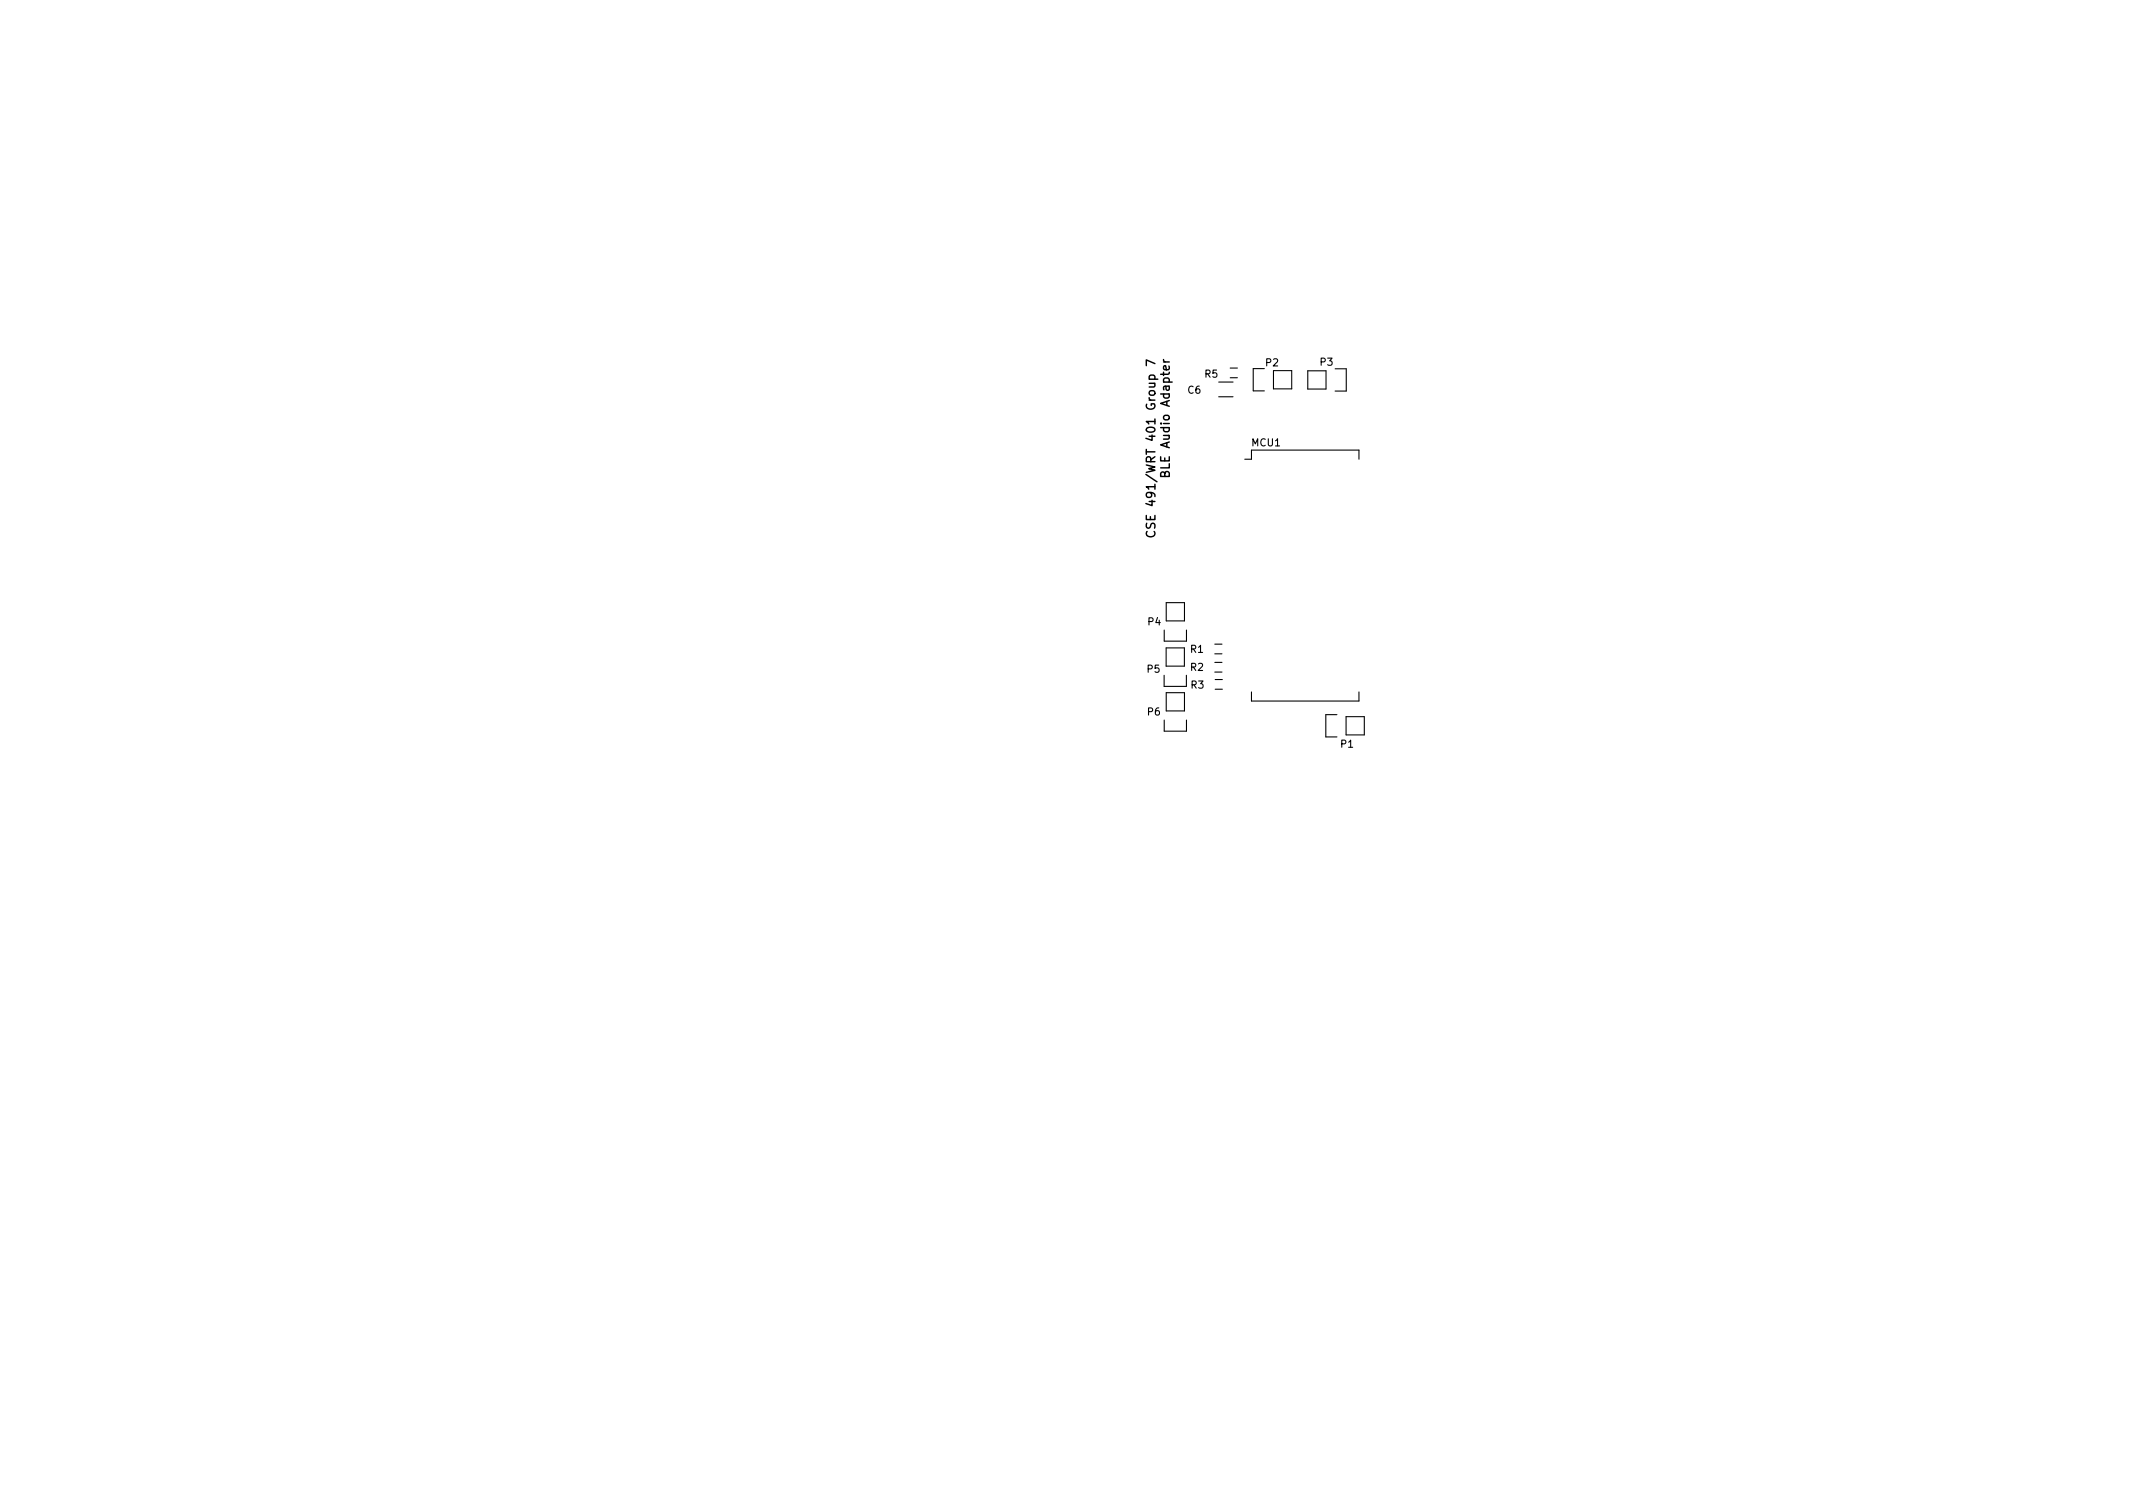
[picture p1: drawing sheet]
<svg xmlns="http://www.w3.org/2000/svg" width="297mm" height="210mm" viewBox="0 0 297 210" stroke-linecap="round" stroke-linejoin="round" font-family="sans-serif">
<defs><g id="words">
<g font-size="1.7">
<text x="162.9" y="65.3" transform="rotate(-90 162.9 65.3)">BLE Audio Adapter</text>
<text x="160.9" y="71" transform="rotate(-90 160.9 71)">CSE 491/WRT 401 Group 7</text>
</g>
<g font-size="1.4">
<text x="167.8" y="52.6">R5</text>
<text x="176.3" y="51">P2</text>
<text x="183.9" y="50.9">P3</text>
<text x="165.4" y="54.8">C6</text>
<text x="174.3" y="62.1">MCU1</text>
<text x="159.9" y="87.1">P4</text>
<text x="159.8" y="93.7">P5</text>
<text x="165.8" y="90.9">R1</text>
<text x="165.8" y="93.4">R2</text>
<text x="165.9" y="95.9">R3</text>
<text x="159.8" y="99.6">P6</text>
<text x="186.7" y="104.1">P1</text>
</g>
</g></defs>
<path d="M159.6 71.8v.5h1.2v-.5M159.7 72.9l-.1 .4 .1 .2h.4l.2-.5 .3-.1 .2 .2v.4M159.7 74a.48 .48 0 0 0 0 .6 .48 .48 0 0 0 .6 .1 .45 .45 0 0 0 .5-.2 .45 .45 0 0 0-.1-.5M160.2 71.9v.4M162.2 65.9a.32 .32 0 0 1 .3-.3 .32 .32 0 0 1 .3 .3v.4h-1.2v-.4l.1-.1 .3-.1 .1 .1 .1 .5" fill="none" stroke="#000" stroke-width=".2"/>
<g fill="none" stroke="#000" stroke-width=".15">
<path d="M169.7 55.2h2M169.7 53.2h2M171.3 51.2h1M171.3 52.6h1M176.1 51.3h-1.6v3.1h1.6M177.3 51.6h2.6v2.5h-2.6zM182.1 51.6h2.6v2.6h-2.6zM185.9 51.4h1.6v3.1h-1.6M173.3 63.9h1v-1.2h14.9v1.2M162.1 94v1.6h3.1v-1.6M162.1 87.7v1.6h3.1v-1.6M162.4 90.2h2.5v2.6h-2.5z"/>
<path d="M162.4 83.9h2.5v2.6h-2.5zM162.4 96.5h2.5v2.5h-2.5zM169.2 89.7h1M169.2 91h1M169.2 92.2h1M169.2 93.6h1M169.2 94.6h1M169.2 96h1M174.3 96.3v1.3h14.9v-1.3M186.2 99.5h-1.6v3.1h1.6M187.5 99.8h2.5v2.5h-2.5zM162.1 100.3v1.5h3.1v-1.5"/>
</g>
<use href="#words"/>
</svg>
